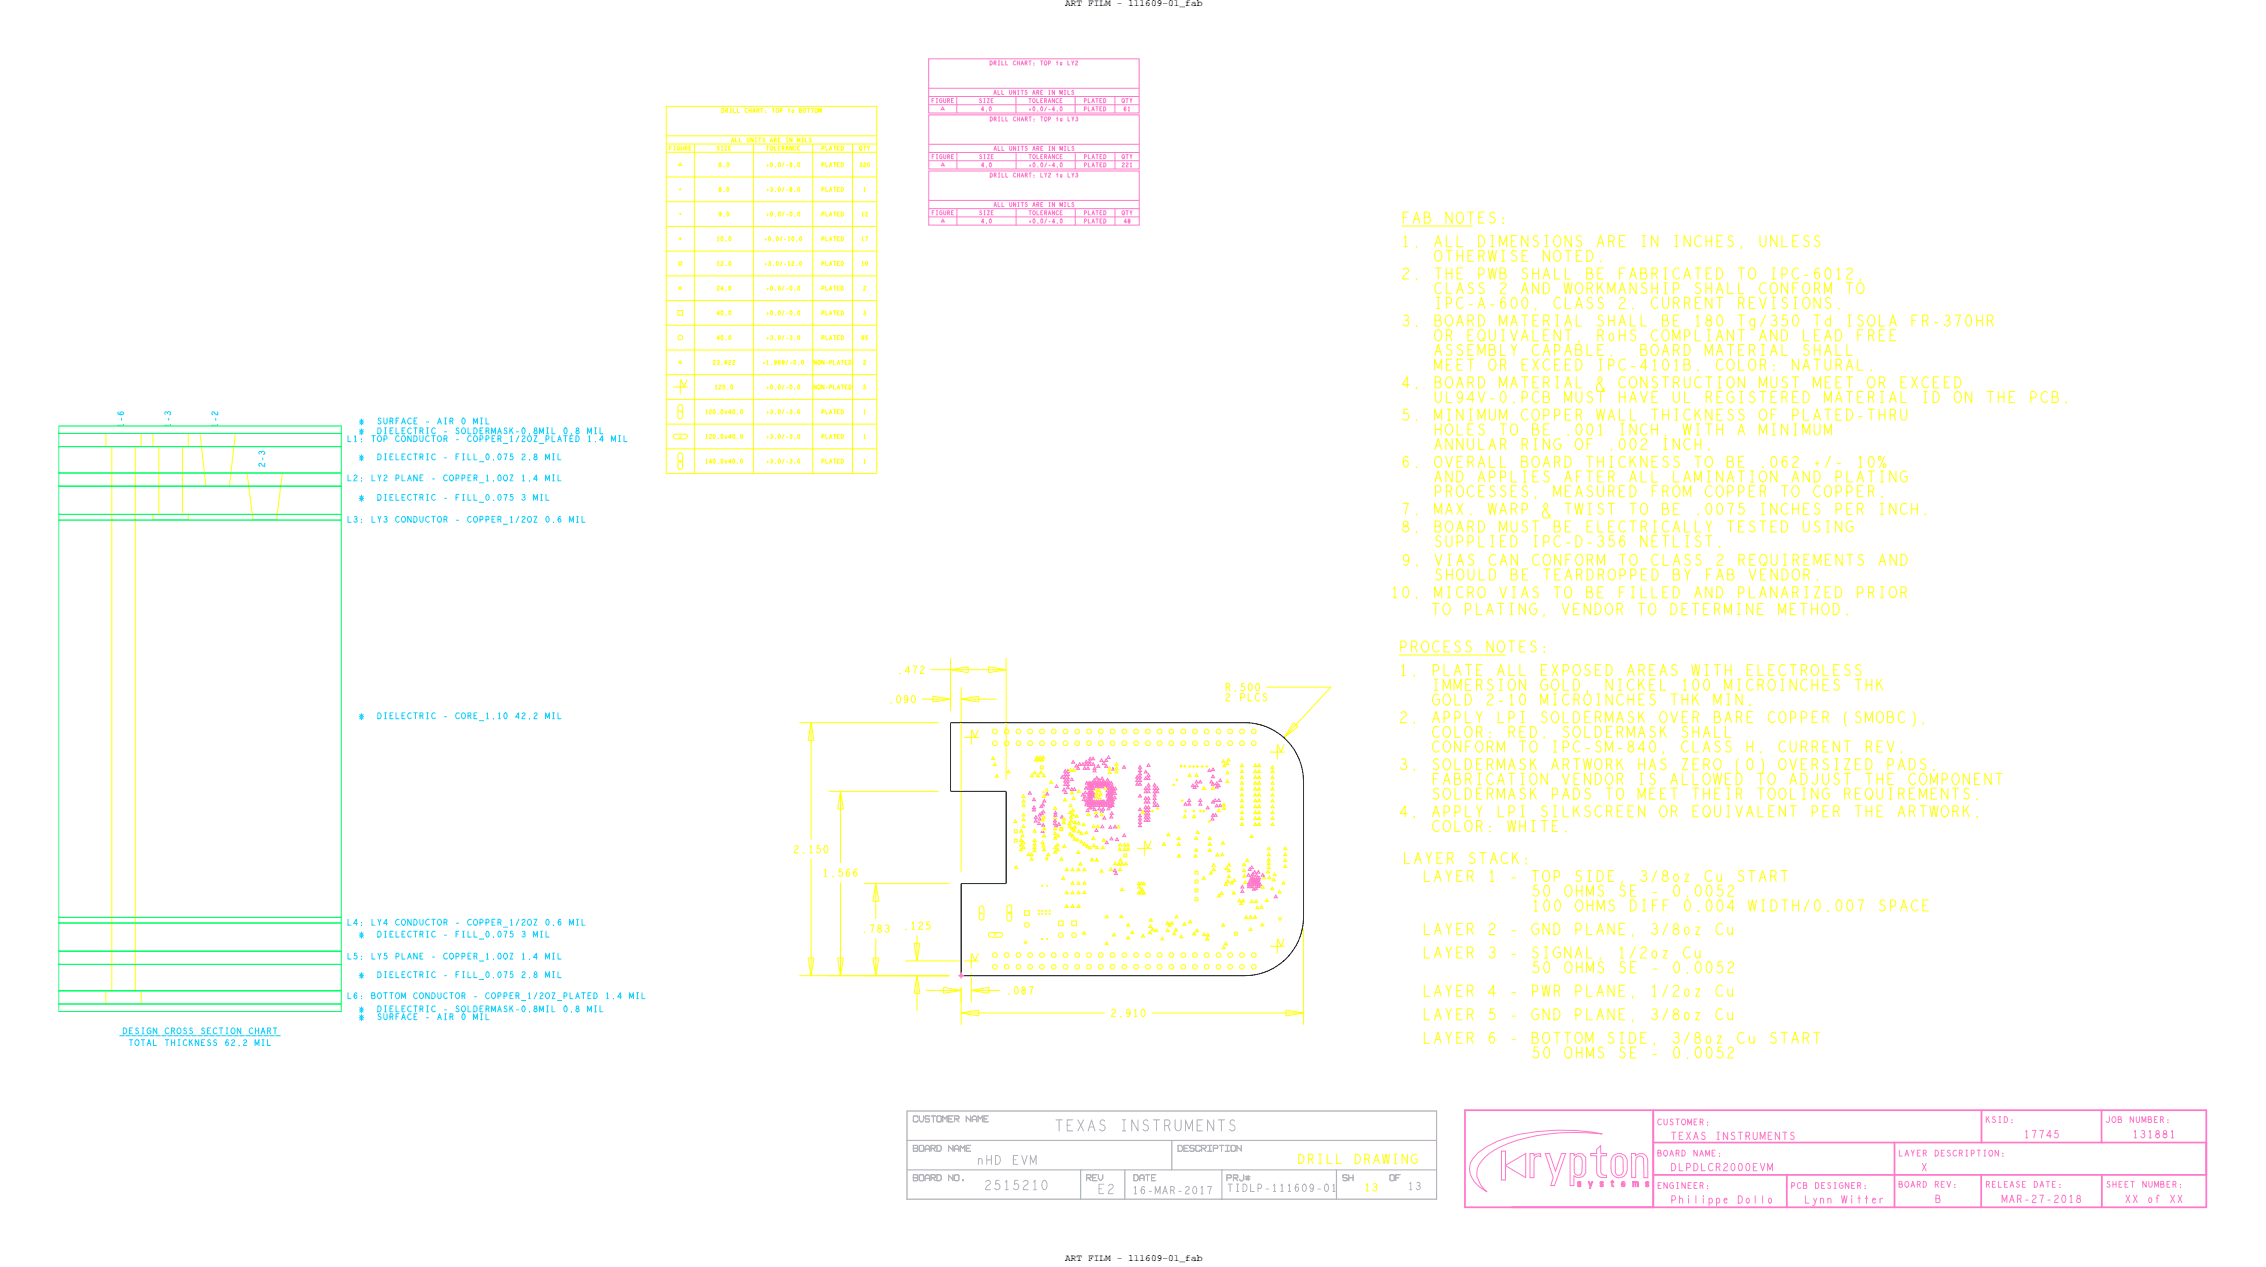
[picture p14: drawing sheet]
<svg xmlns="http://www.w3.org/2000/svg" width="489mm" height="273mm" viewBox="0 0 489 273" stroke-linecap="round" stroke-linejoin="round" font-family="sans-serif">
<defs><g id="words">
<g font-size="4" fill="#ff0">
<text x="302.6" y="48.2">FAB NOTES:</text>
<text x="302.6" y="53.2">1. ALL DIMENSIONS ARE IN INCHES, UNLESS</text>
<text x="309.6" y="56.4">OTHERWISE NOTED.</text>
<text x="302.6" y="60.2">2. THE PWB SHALL BE FABRICATED TO IPC-6012,</text>
<text x="309.7" y="63.4">CLASS 2 AND WORKMANSHIP SHALL CONFORM TO</text>
<text x="302.6" y="70.4">3. BOARD MATERIAL SHALL BE 180 Tg/350 Td ISOLA FR-370HR</text>
<text x="309.7" y="66.6">IPC-A-600, CLASS 2. CURRENT REVISIONS.</text>
<text x="309.7" y="73.6">OR EQUIVALENT, RoHS COMPLIANT AND LEAD FREE</text>
<text x="309.7" y="76.7">ASSEMBLY CAPABLE.</text>
<text x="354.5" y="76.7">BOARD MATERIAL SHALL</text>
<text x="302.6" y="83.7">4. BOARD MATERIAL &amp; CONSTRUCTION MUST MEET OR EXCEED</text>
<text x="309.7" y="79.9">MEET OR EXCEED IPC-4101B. COLOR: NATURAL.</text>
<text x="309.7" y="86.9">UL94V-0.PCB MUST HAVE UL REGISTERED MATERIAL ID ON THE PCB.</text>
<text x="302.6" y="90.7">5. MINIMUM COPPER WALL THICKNESS OF PLATED-THRU</text>
<text x="309.7" y="93.9">HOLES TO BE .001 INCH, WITH A MINIMUM</text>
<text x="302.6" y="100.9">6. OVERALL BOARD THICKNESS TO BE .062 +/- 10%</text>
<text x="309.7" y="97.1">ANNULAR RING OF .002 INCH.</text>
<text x="309.7" y="104">AND APPLIES AFTER ALL LAMINATION AND PLATING</text>
<text x="309.7" y="107.2">PROCESSES, MEASURED FROM COPPER TO COPPER.</text>
<text x="302.6" y="111">7. MAX. WARP &amp; TWIST TO BE .0075 INCHES PER INCH.</text>
<text x="302.6" y="114.8">8. BOARD MUST BE ELECTRICALLY TESTED USING</text>
<text x="309.7" y="118">SUPPLIED IPC-D-356 NETLIST.</text>
<text x="302.6" y="122">9. VIAS CAN CONFORM TO CLASS 2 REQUIREMENTS AND</text>
<text x="309.7" y="125.2">SHOULD BE TEARDROPPED BY FAB VENDOR.</text>
<text x="300.2" y="129">10. MICRO VIAS TO BE FILLED AND PLANARIZED PRIOR</text>
<text x="309.1" y="132.6">TO PLATING, VENDOR TO DETERMINE METHOD.</text>
<text x="302.1" y="140.7">PROCESS NOTES:</text>
<text x="302.1" y="145.8">1. PLATE ALL EXPOSED AREAS WITH ELECTROLESS</text>
<text x="309.2" y="149">IMMERSION GOLD, NICKEL 100 MICROINCHES THK</text>
<text x="302.1" y="156">2. APPLY LPI SOLDERMASK OVER BARE COPPER (SMOBC),</text>
<text x="309.2" y="152.2">GOLD 2-10 MICROINCHES THK MIN.</text>
<text x="309.2" y="159.2">COLOR: RED. SOLDERMASK SHALL</text>
<text x="302.1" y="166.1">3. SOLDERMASK ARTWORK HAS ZERO (0) OVERSIZED PADS.</text>
<text x="309.2" y="162.3">CONFORM TO IPC-SM-840, CLASS H. CURRENT REV.</text>
<text x="309.2" y="169.3">FABRICATION VENDOR IS ALLOWED TO ADJUST THE COMPONENT</text>
<text x="309.2" y="172.5">SOLDERMASK PADS TO MEET THEIR TOOLING REQUIREMENTS.</text>
<text x="302.1" y="176.3">4. APPLY LPI SILKSCREEN OR EQUIVALENT PER THE ARTWORK.</text>
<text x="309.1" y="179.5">COLOR: WHITE.</text>
<text x="302.9" y="186.4">LAYER STACK:</text>
<text x="307.2" y="190.3">LAYER 1 - TOP SIDE, 3/8oz Cu START</text>
<text x="330.7" y="193.4">50 OHMS SE - 0.0052</text>
<text x="330.7" y="196.6">100 OHMS DIFF 0.004 WIDTH/0.007 SPACE</text>
<text x="307.2" y="201.7">LAYER 2 - GND PLANE, 3/8oz Cu</text>
<text x="307.2" y="206.8">LAYER 3 - SIGNAL, 1/2oz Cu</text>
<text x="330.7" y="210">50 OHMS SE - 0.0052</text>
<text x="307.2" y="215">LAYER 4 - PWR PLANE, 1/2oz Cu</text>
<text x="307.2" y="220.1">LAYER 5 - GND PLANE, 3/8oz Cu</text>
<text x="307.2" y="225.2">LAYER 6 - BOTTOM SIDE, 3/8oz Cu START</text>
<text x="330.7" y="228.4">50 OHMS SE - 0.0052</text>
</g>
<text font-size="4" fill="#b3b3b9" x="227.7" y="244.1">TEXAS INSTRUMENTS</text>
<text font-size="3.5" fill="#ff0" x="280.1" y="251.2">DRILL DRAWING</text>
<g font-size="3.5" fill="#b3b3b9">
<text x="212.5" y="256.8">2515210</text>
<text x="237" y="257.6">E2</text>
</g>
<text font-size="3.2" fill="#b3b3b9" x="210.9" y="251.3">nHD EVM</text>
<g font-size="2.7" fill="#ff0">
<text x="193.7" y="145.4">.472</text>
<text x="264.5" y="149.1">R.500</text>
<text x="191.8" y="151.7">.090</text>
<text x="264.4" y="151.3">2 PLCS</text>
<text x="171.3" y="184.1">2.150</text>
<text x="177.6" y="189.2">1.566</text>
<text x="186.1" y="201.2">.783</text>
<text x="194.9" y="200.6">.125</text>
<text x="217.2" y="214.6">.087</text>
<text x="239.8" y="219.4">2.910</text>
<text x="294.6" y="257.1">13</text>
</g>
<g font-size="2.7" fill="#ff79cb">
<text x="360.7" y="246">TEXAS INSTRUMENTS</text>
<text x="436.9" y="245.6">17745</text>
<text x="460.3" y="245.6">131881</text>
<text x="360.7" y="252.7">DLPDLCR2000EVM</text>
<text x="414.8" y="252.7">X</text>
<text x="360.7" y="259.7">Philippe Dollo</text>
<text x="389.5" y="259.7">Lynn Witter</text>
<text x="417.7" y="259.6">B</text>
<text x="432.1" y="259.6">MAR-27-2018</text>
<text x="458.7" y="259.6">XX</text>
<text x="463.6" y="259.6">of</text>
<text x="468.4" y="259.6">XX</text>
</g>
<g font-size="2.7" fill="#b3b3b9">
<text x="244.5" y="257.7">16-MAR-2017</text>
<text x="264.9" y="257.2">TIDLP-111609-01</text>
<text x="303.9" y="256.8">13</text>
</g>
<g font-size="2.2" fill="#0ed2ff">
<text x="26.7" y="92.3" transform="rotate(-90 26.7 92.3)">1-6</text>
<text x="36.8" y="92.3" transform="rotate(-90 36.8 92.3)">1-3</text>
<text x="47" y="92.3" transform="rotate(-90 47 92.3)">1-2</text>
<text x="75" y="95.3">L1: TOP CONDUCTOR - COPPER_1/2OZ_PLATED 1.4 MIL</text>
<text x="77.5" y="91.5">*</text>
<text x="77.6" y="93.6">*</text>
<text x="81.4" y="91.5">SURFACE - AIR 0 MIL</text>
<text x="81.5" y="93.6">DIELECTRIC - SOLDERMASK-0.8MIL 0.8 MIL</text>
<text x="57.2" y="100.8" transform="rotate(-90 57.2 100.8)">2-3</text>
<text x="77.6" y="99.2">*</text>
<text x="81.5" y="99.2">DIELECTRIC - FILL_0.075 2.8 MIL</text>
<text x="75" y="103.8">L2: LY2 PLANE - COPPER_1.0OZ 1.4 MIL</text>
<text x="77.6" y="108">*</text>
<text x="81.5" y="108">DIELECTRIC - FILL_0.075 3 MIL</text>
<text x="75" y="112.7">L3: LY3 CONDUCTOR - COPPER_1/2OZ 0.6 MIL</text>
<text x="77.6" y="155.1">*</text>
<text x="81.5" y="155.1">DIELECTRIC - CORE_1.10 42.2 MIL</text>
<text x="75" y="199.7">L4: LY4 CONDUCTOR - COPPER_1/2OZ 0.6 MIL</text>
<text x="77.6" y="202.3">*</text>
<text x="81.5" y="202.3">DIELECTRIC - FILL_0.075 3 MIL</text>
<text x="75" y="207">L5: LY5 PLANE - COPPER_1.0OZ 1.4 MIL</text>
<text x="75" y="215.5">L6: BOTTOM CONDUCTOR - COPPER_1/2OZ_PLATED 1.4 MIL</text>
<text x="77.6" y="211">*</text>
<text x="81.5" y="211">DIELECTRIC - FILL_0.075 2.8 MIL</text>
<text x="77.5" y="220.1">*</text>
<text x="77.6" y="218.4">*</text>
<text x="81.4" y="220.1">SURFACE - AIR 0 MIL</text>
<text x="81.5" y="218.4">DIELECTRIC - SOLDERMASK-0.8MIL 0.8 MIL</text>
<text x="25.9" y="223.1">___________________________</text>
<text x="26.5" y="223.1">DESIGN CROSS SECTION CHART</text>
<text x="27.8" y="225.7">TOTAL THICKNESS 62.2 MIL</text>
</g>
<g font-size="2.2" fill="#ff79cb">
<text x="357.8" y="242.8">CUSTOMER:</text>
<text x="428.6" y="242.3">KSID:</text>
<text x="454.5" y="242.3">JOB NUMBER:</text>
<text x="357.8" y="249.5">BOARD NAME:</text>
<text x="409.8" y="249.5">LAYER DESCRIPTION:</text>
<text x="357.8" y="256.5">ENGINEER:</text>
<text x="386.6" y="256.5">PCB DESIGNER:</text>
<text x="409.8" y="256.3">BOARD REV:</text>
<text x="428.6" y="256.3">RELEASE DATE:</text>
<text x="454.7" y="256.3">SHEET NUMBER:</text>
</g>
<g font-size="2.1">
<text x="229.9" y="1.2">ART FILM - 111609-01_fab</text>
<text x="229.9" y="272.3">ART FILM - 111609-01_fab</text>
</g>
<g font-size="1.5" fill="#ff79cb">
<text x="213.6" y="14">DRILL CHART: TOP to LY2</text>
<text x="201.1" y="22.2">FIGURE</text>
<text x="211.3" y="22.2">SIZE</text>
<text x="211.8" y="23.9">4.0</text>
<text x="214.5" y="20.4">ALL UNITS ARE IN MILS</text>
<text x="222" y="22.2">TOLERANCE</text>
<text x="222" y="23.9">+0.0/-4.0</text>
<text x="234" y="22.2">PLATED</text>
<text x="234" y="23.9">PLATED</text>
<text x="242.1" y="22.2">QTY</text>
<text x="242.5" y="23.9">61</text>
<text x="213.7" y="26.1">DRILL CHART: TOP to LY3</text>
<text x="201.1" y="34.3">FIGURE</text>
<text x="211.4" y="34.3">SIZE</text>
<text x="214.5" y="32.5">ALL UNITS ARE IN MILS</text>
<text x="222" y="34.3">TOLERANCE</text>
<text x="234" y="34.3">PLATED</text>
<text x="242.2" y="34.3">QTY</text>
<text x="211.8" y="36">4.0</text>
<text x="213.7" y="38.2">DRILL CHART: LY2 to LY3</text>
<text x="222" y="36">+0.0/-4.0</text>
<text x="234" y="36">PLATED</text>
<text x="242.2" y="36">221</text>
<text x="201.1" y="46.4">FIGURE</text>
<text x="211.4" y="46.4">SIZE</text>
<text x="214.5" y="44.6">ALL UNITS ARE IN MILS</text>
<text x="222" y="46.4">TOLERANCE</text>
<text x="234" y="46.4">PLATED</text>
<text x="242.2" y="46.4">QTY</text>
<text x="211.8" y="48.1">4.0</text>
<text x="222" y="48.1">+0.0/-4.0</text>
<text x="234" y="48.1">PLATED</text>
<text x="242.6" y="48.1">48</text>
</g>
<g font-size="1.5" fill="#ff0">
<text x="155.7" y="24.3">DRILL CHART: TOP to BOTTOM</text>
<text x="144.4" y="32.4">FIGURE</text>
<text x="154.7" y="32.4">SIZE</text>
<text x="155.1" y="36">8.0</text>
<text x="157.8" y="30.6">ALL UNITS ARE IN MILS</text>
<text x="165.4" y="32.4">TOLERANCE</text>
<text x="165.4" y="36">+0.0/-8.0</text>
<text x="177.3" y="32.4">PLATED</text>
<text x="177.3" y="36">PLATED</text>
<text x="185.5" y="32.4">QTY</text>
<text x="185.5" y="36">320</text>
<text x="155.1" y="41.3">8.0</text>
<text x="165.4" y="41.3">+3.0/-8.0</text>
<text x="177.3" y="41.3">PLATED</text>
<text x="186.3" y="41.3">1</text>
<text x="155.1" y="46.6">9.0</text>
<text x="165.4" y="46.6">+0.0/-0.0</text>
<text x="177.3" y="46.6">PLATED</text>
<text x="185.9" y="46.6">12</text>
<text x="154.7" y="52">10.0</text>
<text x="165" y="52">+0.0/-10.0</text>
<text x="177.3" y="52">PLATED</text>
<text x="185.9" y="52">17</text>
<text x="154.7" y="57.3">12.0</text>
<text x="165" y="57.3">+3.0/-12.0</text>
<text x="177.3" y="57.3">PLATED</text>
<text x="185.9" y="57.3">10</text>
<text x="154.7" y="62.6">24.0</text>
<text x="165.4" y="62.6">+0.0/-0.0</text>
<text x="177.3" y="62.6">PLATED</text>
<text x="186.3" y="62.6">2</text>
<text x="154.7" y="68">40.0</text>
<text x="165.4" y="68">+0.0/-0.0</text>
<text x="177.3" y="68">PLATED</text>
<text x="186.3" y="68">3</text>
<text x="154.7" y="73.3">40.0</text>
<text x="165.4" y="73.3">+3.0/-3.0</text>
<text x="177.3" y="73.3">PLATED</text>
<text x="185.9" y="73.3">95</text>
<text x="153.9" y="78.7">23.622</text>
<text x="154.3" y="84">125.0</text>
<text x="164.5" y="78.7">+1.969/-0.0</text>
<text x="165.4" y="84">+0.0/-0.0</text>
<text x="175.6" y="78.7">NON-PLATED</text>
<text x="175.6" y="84">NON-PLATED</text>
<text x="186.3" y="78.7">2</text>
<text x="186.3" y="84">5</text>
<text x="152.2" y="89.3">120.0x40.0</text>
<text x="165.4" y="89.3">+3.0/-3.0</text>
<text x="177.3" y="89.3">PLATED</text>
<text x="186.3" y="89.3">1</text>
<text x="152.2" y="94.7">120.0x40.0</text>
<text x="165.4" y="94.7">+3.0/-3.0</text>
<text x="177.3" y="94.7">PLATED</text>
<text x="186.3" y="94.7">1</text>
<text x="152.2" y="100">140.0x40.0</text>
<text x="165.4" y="100">+3.0/-3.0</text>
<text x="177.3" y="100">PLATED</text>
<text x="186.3" y="100">1</text>
</g>
</g></defs>
<!-- layer: Board Outline -->
<g fill="none" stroke="#ff0" stroke-width=".22">
<path d="M302.6 48.8h15.2zM172.5 156h30.1zM174.4 159.8h1.3zM175.1 156l-.7 3.8zM175.1 156v25.2zM175.1 156l.6 3.8zM199 150.9h6.2zM200.9 144.6h4.3zM201.4 150.3v1.2zM201.4 151.5l3.8-.6zM201.4 150.3l3.8 .6zM205.2 144.6h12z"/>
<path d="M205.2 144.6l3.8 .6zM205.2 142v11.4zM205.2 148.4v5zM205.2 144.6l3.8-.7zM207.5 150.9l3.8 .6zM207.5 148.4v39.8zM207.5 150.9l3.8-.6zM207.5 150.9h7.6zM209 143.9v1.3zM211.3 150.3v1.2zM213.4 143.9v1.3zM213.4 145.2l3.8-.6z"/>
<path d="M213.4 143.9l3.8 .7zM217.2 142v26.3zM273.3 148.3h14zM277.1 159.2l3.1-2.3zM279.3 156l-2.2 3.2zM279.3 156l.9 .9zM287.3 148.3l-10.2 10.9zM302.1 141.4h22.8zM178.9 170.8h23.7zM180.8 174.6h1.3zM181.4 170.8v15.5zM181.4 170.8l-.6 3.8z"/>
<path d="M181.4 170.8l.7 3.8zM175.1 185.4v25.2zM181.4 190.4v20.2zM186.5 190.7h18.4zM188.4 194.5h1.3zM189.1 190.7l-.7 3.8zM189.1 190.7v7.7zM189.1 190.7l.6 3.8zM172.5 210.6h32.4zM174.4 206.8l.7 3.8zM174.4 206.8h1.3zM175.7 206.8l-.6 3.8z"/>
<path d="M178.9 210.6h26zM180.8 206.8l.6 3.8zM180.8 206.8h1.3zM182.1 206.8l-.7 3.8zM186.5 210.6h18.4zM188.4 206.8l.7 3.8zM188.4 206.8h1.3zM189.1 202.5v8.1zM189.7 206.8l-.6 3.8zM195.4 207.4h11.7zM195.4 210.6h9.5zM197.3 203.6l.6 3.8z"/>
<path d="M197.3 214.4h1.3zM197.3 203.6h1.3zM197.9 201.9v5.5zM197.9 210.6l-.6 3.8zM197.9 210.6v7.6zM197.9 210.6l.7 3.8zM198.6 203.6l-.7 3.8zM199.8 213.8h7.7zM203.7 213.1v1.3zM203.7 214.4l3.8-.6zM203.7 213.1l3.8 .7zM207.5 218.6h31z"/>
<path d="M207.5 218.6l3.8 .7zM207.5 213.1v3.2zM207.5 213.1v8.1zM207.5 218.6l3.8-.6zM209.7 213.8l3.8 .6zM209.7 210v6.3zM209.7 213.8l3.8-.7zM209.7 213.8h6.2zM211.3 218v1.3zM213.5 213.1v1.3zM248.6 218.6h32.8zM277.6 218v1.3z"/>
<path d="M277.6 219.3l3.8-.7zM277.6 218l3.8 .6zM281.4 200.4v20.8z"/>
</g>
<path d="M205.2 156v14.8zM205.2 156h63.5zM268.7 156a12.7 12.7 0 0 1 12.7 12.7M205.2 170.8h12zM217.2 170.8v19.9zM281.4 168.7v29.2zM207.5 190.7h9.7zM207.5 190.7v19.9zM281.4 197.9a12.7 12.7 0 0 1-12.7 12.7M207.5 210.6h61.2z" fill="none" stroke="#000" stroke-width=".22"/>
<!-- layer: Components -->
<g fill="none" stroke="#ff79cb" stroke-width=".38">
<path d="M316.2 239.6h160.1zM316.2 239.6v21zM356.9 239.6v21zM427.7 239.6v7zM453.6 239.6v7zM476.3 239.6v21zM356.9 253.6h119.4zM356.9 246.6h119.4zM356.9 240.3v20.3zM385.7 253.6v7zM408.9 246.6v14zM427.7 253.6v7z"/>
<path d="M453.7 253.6v7zM476.3 246.6v7zM316.2 260.6h40.7zM326.4 260.6h149.9z"/>
</g>
<g fill="none" stroke="#ff79cb" stroke-width=".22">
<path d="M319 248.9a22.5 22.5 0 0 1 12.7-4.7 44.6 44.6 0 0 1 14.1 .5 44.5 44.5 0 0 0-20.5 2.2 11.4 11.4 0 0 0-6.1 4.5 4.3 4.3 0 0 0 1 5.1l.8 .8a6.2 6.2 0 0 1-3.8-5l.2-1.2 .5-.9zM324.1 248.5h.9v3l4.3-2.5v5.2l-4.3-2.6v3.1h-.9zM330.3 249h.8v.4l.6-.3 .9-.1v.7l-.4-.2-.5 .1-.4 .3-.2 .5v3.8h-.8zM333.6 249h.9l1.3 3.8 1.3-3.8h.9l-2.4 6.9h-.8l.5-1.7zM338.9 249h.9v.4l.8-.4 1 .1 .7 .7v3.3a1.6 1.6 0 0 1-2.5 .7l-.1 2.1h-.8zM340 249.8l.4-.3a1.12 1.12 0 0 1 1 .5l.2 .8-.1 2.1-.3 .7a.9 .9 0 0 1-1 0 .9 .9 0 0 1-.4-.9v-2.5zM340.6 255.1l.5-.1 .2 .2-.2 .1-.3-.1v.1a.42 .42 0 0 1 .4 .4 .42 .42 0 0 1-.3 .5l-.3-.1a.18 .18 0 0 1 0-.3 .18 .18 0 0 1 .3 .2l.2-.2a.57 .57 0 0 1-.5-.7zM342.8 255h.3l.2 .8 .3-.8h.2l-.5 1.5h-.2l.1-.4zM343.4 249h1.2l.1-.9 .8-.8 .1 1.7h1.2v.4l-1.3 .1v3.3a.96 .96 0 0 0 1.3 .9v.5h-1a1.25 1.25 0 0 1-1.1-1.5v-3.2h-1.3zM345.4 255.1l.6-.1 .1 .3-.5-.1 .4 .4 .1 .3-.2 .2h-.4a.18 .18 0 0 1-.2-.2 .18 .18 0 0 1 .2-.1 .18 .18 0 0 1 .2 .2l.2-.1a.57 .57 0 0 1-.5-.8zM347.9 254.8l.2-.1v.3l.3 .1-.1 .1h-.2l.1 .9-.3-.1v-.8l-.2-.2h.2zM348.4 249.3a1.84 1.84 0 0 1 2.2 0l.3 .3a3.5 3.5 0 0 1 .4 2.9 1.76 1.76 0 0 1-1.9 1.7 1.76 1.76 0 0 1-1.7-1.9l.1-1.7 .2-.8z"/>
<path d="M348.9 249.8a.9 .9 0 0 1 1.1-.1 .9 .9 0 0 1 .4 1v2.2a.86 .86 0 0 1-.9 .8 .86 .86 0 0 1-.8-.9v-2.5zM350.1 255.1l.3-.1a.45 .45 0 0 1 .4 .7h-.6l.1 .3 .5-.2a.42 .42 0 0 1-.6 .3 .42 .42 0 0 1-.2-.6zM350.3 255.2h.2l.1 .3h-.4zM352.2 249h.8v.4a1.54 1.54 0 0 1 1.6-.4 1.54 1.54 0 0 1 1.1 1.3v3.9h-.8l-.1-4.2a.87 .87 0 0 0-1-.5 .87 .87 0 0 0-.7 .8v3.9h-.9zM352.4 255l1.2 .1 .1 1h-.2v-.7l-.2-.2-.2 .1v.8h-.1l-.1-.8-.1-.1-.2 .1v.8h-.2zM355.3 255.1l.4-.1 .2 .2-.2 .2-.2-.2-.1 .1a.42 .42 0 0 1 .5 .4 .42 .42 0 0 1-.3 .5l-.3-.1a.18 .18 0 0 1 0-.3 .18 .18 0 0 1 .2 .2l.2-.1a.57 .57 0 0 1-.4-.8z"/>
</g>
<g fill="none" stroke="#b3b3b9" stroke-width=".22">
<path d="M197.2 247.9h.7zM197.2 247.2h.7zM197.2 253.6h.7zM197.2 242l.1 .1zM197.2 241v1zM197.2 247.2v1.3zM197.2 248.5h.7zM197.2 253.6v1.2zM197.2 254.8h.7zM197.2 254.2h.7zM197.3 242.1h.6zM197.3 240.9l-.1 .1z"/>
<path d="M197.3 240.9h.6zM197.9 247.9l.2-.2zM197.9 254.2l.2-.1zM197.9 240.9l.2 .1zM197.9 247.2l.2 .2zM197.9 247.9l.2 .1zM197.9 253.6l.2 .1zM197.9 254.2l.2 .2zM198.1 242l-.2 .1zM198.1 248.3l-.2 .2zM198.1 254.7l-.2 .1zM198.1 241.8v.2z"/>
<path d="M198.1 241v.2zM198.1 247.4v.3zM198.1 248v.3zM198.1 253.7v.4zM198.1 254.4v.3zM198.4 241.8l.4 .3zM198.4 240.9v.9zM198.4 247.4v.9zM198.4 248.3l.2 .2zM198.4 253.7v1zM198.4 254.7l.2 .1zM198.6 247.2l-.2 .2z"/>
<path d="M198.6 248.5h.6zM198.6 253.6l-.2 .1zM198.6 254.8h.6zM198.6 247.2h.6zM198.6 253.6h.6zM198.8 242.1h.3zM199.2 247.2l.2 .2zM199.2 253.6l.2 .1zM199.4 240.9v.9zM199.4 247.4v.9zM199.4 253.7v1zM199.4 241.8l-.3 .3z"/>
<path d="M199.4 248.3l-.2 .2zM199.4 254.7l-.2 .1zM199.7 241.4l.1 .1zM199.7 241l.1-.1zM199.7 241v.4zM199.7 242l.1 .1zM199.7 247.5v1zM199.7 248h.9zM199.7 253.9l.3-.3zM199.7 253.9v.9zM199.7 254.4h.9zM199.7 247.5l.3-.3z"/>
<path d="M199.8 240.9h.7zM199.8 242.1h.7zM199.8 241.5h.7zM200 247.2h.3zM200 253.6h.3zM200.3 247.2l.3 .3zM200.3 253.6l.3 .3zM200.5 240.9l.1 .1zM200.5 241.5l.1 .2zM200.6 242l-.1 .1zM200.6 241.7v.3zM200.6 247.5v1z"/>
<path d="M200.6 253.9v.9zM201 247.2v1.3zM201 247.9h.8zM201 253.6h.8zM201 253.6v1.2zM201 247.2h.8zM201 254.2h.8zM201 240.9h.5zM201.3 247.9l.6 .6zM201.3 254.2l.6 .6zM201.5 240.9v1.3zM201.5 240.9h.5z"/>
<path d="M201.8 247.2l.1 .2zM201.8 247.9l.1-.2zM201.8 253.6l.1 .1zM201.9 247.4v.3zM201.9 254.1l-.1 .1zM201.9 253.7v.4zM202.2 241v1zM202.2 242l.2 .1zM202.2 247.2v1.3zM202.2 248.5h.7zM202.2 253.6v1.2zM202.2 254.8h.7z"/>
<path d="M202.2 247.2h.7zM202.2 253.6h.7zM202.4 240.9h.6zM202.4 240.9l-.2 .1zM202.4 242.1h.6zM202.9 247.2l.3 .3zM202.9 253.6l.3 .3zM203 240.9l.2 .1zM203.2 242l-.2 .1zM203.2 241v1zM203.2 247.5v.7zM203.2 253.9v.6z"/>
<path d="M203.2 248.2l-.3 .3zM203.2 254.5l-.3 .3zM203.5 240.9l.5 .6zM203.5 240.9v1.2zM204.4 240.9l-.4 .6zM204.4 240.9v1.2zM204.8 241.5h.6zM204.8 240.9h.9zM204.8 240.9v1.2zM204.8 247.2v1.3zM204.8 253.6v1.2zM204.8 253.7l.9 1z"/>
<path d="M204.8 242.1h.9zM204.8 247.4l.9 .9zM205.7 247.2v1.3zM205.7 253.6v1.2zM206 240.9h.8zM206 240.9v1.2zM206 241.5h.8zM206 247.5v1zM206 248h1zM206 253.7v1zM206 254.7l.2 .1zM206 247.5l.4-.3z"/>
<path d="M206.2 253.6l-.2 .1zM206.2 254.8h.6zM206.2 253.6h.6zM206.4 247.2h.3zM206.4 241.5l.6 .6zM206.7 247.2l.3 .3zM206.8 241.5l.2-.1zM206.8 240.9l.2 .1zM206.8 253.6l.2 .1zM207 254.7l-.2 .1zM207 241v.4zM207 247.5v1z"/>
<path d="M207 253.7v1zM207.3 247.2v1.3zM207.3 247.2l.5 .7zM207.8 254.7h.1zM207.8 254.7v.1zM207.8 254.8h.1zM207.9 254.7v.1zM208.3 247.2l-.5 .7zM208.3 247.2v1.3zM208.6 240.9v1.2zM208.6 241l.9 1zM208.6 248.5h.9z"/>
<path d="M208.6 247.2v1.3zM208.6 247.2h.9zM208.6 247.9h.6zM209.5 240.9v1.2zM209.9 241.2l.3-.3zM209.9 241.7h.9zM209.9 241.2v.9zM210.2 240.9h.3zM210.5 240.9l.3 .3zM210.8 241.2v.9zM211.1 240.9l.5 .6zM211.1 240.9v1.2z"/>
<path d="M212.1 240.9l-.5 .6zM212.1 240.9v1.2zM212.4 241.5h.6zM212.4 240.9h.9zM212.4 240.9v1.2zM212.4 242.1h.9zM234.6 253.6h.8zM234.6 253.6v1.2zM234.6 254.2h.8zM234.9 254.2l.6 .6zM235.4 254.2l.1-.1zM235.4 253.6l.1 .1z"/>
<path d="M235.5 253.7v.4zM235.8 253.6h1zM235.8 253.6v1.2zM235.8 254.2h.7zM235.8 254.8h1zM237.1 253.6v.8zM238 253.6v.8zM244.8 253.6v1.2zM244.8 254.8h.6zM244.8 253.6h.6zM245.4 253.6l.3 .3zM245.7 253.9v.6z"/>
<path d="M245.7 254.5l-.3 .3zM246 253.9l.4-.3zM246 253.9v.9zM246 254.4h1zM246.4 253.6h.3zM246.7 253.6l.3 .3zM247 253.9v.9zM247.2 253.6h.5zM247.7 253.6h.5zM247.7 253.6v1.2zM248.6 253.6h.9zM248.6 253.6v1.2z"/>
<path d="M248.6 254.2h.6zM248.6 254.8h.9zM254.3 247.2h.6zM254.3 247.2v1.3zM254.3 248.5h.6zM254.9 247.2l.3 .3zM255.2 248.2l-.3 .3zM255.2 247.5v.7zM255.6 247.9h.6zM255.6 247.2h.9zM255.6 247.2v1.3zM255.6 248.5h.9z"/>
<path d="M256.8 247.7l.2 .2zM256.8 247.4l.2-.2zM256.8 247.4v.3zM256.8 248.3l.2 .2zM257 247.2h.6zM257 248.5h.6zM257 247.9h.6zM257.6 247.2l.2 .2zM257.6 247.9l.2 .1zM257.8 248.3l-.2 .2zM257.8 248v.3zM258.1 248.3l.2 .2z"/>
<path d="M258.1 247.4v.9zM258.3 248.5h.6zM258.3 247.2l-.2 .2zM258.3 247.2h.6zM258.9 247.2l.2 .2zM259.1 248.2v.1zM259.1 247.4v.1zM259.1 248.3l-.2 .2zM259.4 247.2h.8zM259.4 247.2v1.3zM259.4 247.9h.8zM259.7 247.9l.6 .6z"/>
<path d="M260.2 247.9l.1-.2zM260.2 247.2l.1 .2zM260.3 247.4v.3zM260.7 248.5h.9zM260.7 247.2h.9zM261.1 247.2v1.3zM261.9 247.2h.8zM261.9 247.2v1.3zM261.9 247.9h.8zM262.7 247.2l.2 .2zM262.9 247.7l-.2 .2zM262.9 247.4v.3z"/>
<path d="M263.2 247.2h.5zM263.7 247.2h.5zM263.7 247.2v1.3zM264.5 248.5h.9zM264.5 247.2h.9zM264.8 253.6h.8zM264.8 253.6v1.3zM264.8 254.2h.8zM264.9 247.2v1.3zM265.6 253.6l.2 .1zM265.7 247.4v.9zM265.7 248.3l.2 .2z"/>
<path d="M265.8 254.1l-.2 .1zM265.8 253.7v.4zM265.9 247.2h.6zM265.9 247.2l-.2 .2zM265.9 248.5h.6zM266.2 253.6h.8zM266.2 253.6v1.3zM266.2 254.2h.8zM266.5 247.2l.2 .2zM266.6 254.2l.6 .7zM266.7 248.3l-.2 .2zM266.7 247.4v.9z"/>
<path d="M267 247.2v1.3zM267 247.4l.9 .9zM267 254.2l.2-.1zM267 253.6l.2 .1zM267.2 253.7v.4zM267.9 247.2v1.3zM268.5 253.6v.9zM268.9 254.5h.9zM268.9 254h.9zM269.2 253.8v.9zM269.5 253.8v.9zM289.9 253.7l.1-.1z"/>
<path d="M289.9 253.7v.4zM289.9 254.7l.1 .1zM289.9 254.1l.1 .1zM290 253.6h.7zM290 254.8h.7zM290 254.2h.7zM290.7 254.2l.1 .2zM290.7 253.6l.1 .1zM290.8 254.4v.3zM290.8 254.7l-.1 .1zM291.1 253.6v1.2zM291.1 254.2h1z"/>
<path d="M292.1 253.6v1.2zM300 253.7v1zM300 254.7l.2 .1zM300.2 253.6h.6zM300.2 253.6l-.2 .1zM300.2 254.8h.6zM300.8 253.6l.2 .1zM301 254.7l-.2 .1zM301 253.7v1zM301.3 253.6h.9zM301.3 253.6v1.2zM301.3 254.2h.6z"/>
</g>
<path d="M195.8 239.8v19.1zM195.8 239.8h114.3zM310.1 239.8v19.1zM195.8 246.2h114.3zM195.8 258.9h114.3zM195.8 252.5h114.3zM233.3 252.5v6.4zM242.8 252.5v6.4zM252.9 246.2v6.3zM263.8 252.5v6.4zM288.5 252.5v6.4z" fill="none" stroke="#b3b3b9" stroke-width=".25"/>
<!-- layer: Nets -->
<g fill="none" stroke="#ff0" stroke-width=".22">
<path d="M208.1 159.2h3.2M209.7 157.6v3.1M209.8 157.6l.7 1.6 .6-1.6M214.4 163.4l.3 .5h-.6zM214.7 164.7l.3 .5h-.6zM215.2 167.2l.3 .5h-.6zM217.7 166.2l.3 .6h-.7zM219 179.1h.6v.6h-.6zM219.2 176.9l.3 .6h-.7zM220.4 179l.4 .6h-.7zM220.9 171.5l.4 .6h-.7zM220.9 175.5l.4 .6h-.7z"/>
<path d="M220.9 178l.4 .6h-.7zM220.9 176.5l.4 .6h-.7zM220.9 173.5l.4 .6h-.7zM221 172.5l.3 .6h-.7zM222.7 167.1l.3 .6h-.6zM223.3 166.4l.4 .6h-.7zM223.3 179l.4 .6h-.7zM223.6 163.7l.4 .5h-.7zM223.9 163.2l.3 .6h-.7zM224 167.1l.4 .6h-.7zM224.3 163.7l.3 .5h-.6zM224.5 163.2l.4 .6h-.7z"/>
<path d="M224.5 165.3h.7v.7h-.7zM224.7 166.4l.3 .6h-.6zM224.9 163.7l.3 .5h-.6zM225.1 176.6l.3 .6h-.7zM225.2 163.2l.3 .6h-.7zM225.2 170.8l.2 .3h-.3zM225.3 176l.3 .6h-.6zM225.3 167.1l.4 .5h-.7zM225.4 171.5l.3 .6h-.7zM225.4 178.6l.3 .5h-.7zM226.2 170.3a.27 .27 0 0 0-.5 0 .27 .27 0 0 0 .1 .4 .27 .27 0 0 0 .4-.2h-.2M226.9 168.5l.3 .6h-.6z"/>
<path d="M227.8 174.2l.3 .5h-.7zM227.8 179.5l.3 .6h-.7zM227.8 178.5l.3 .6h-.7zM227.8 176.2l.3 .6h-.6zM228.8 178.6h.6v.7h-.6zM229.1 178.5l.3 .6h-.6zM229.6 177.3l.4 .5h-.7zM229.7 176.4l.3 .6h-.7zM229.9 172.3l.3 .5h-.6zM230.8 177.4l.4 .6h-.7zM230.9 178.1l.3 .5h-.6zM231 175l.3 .6h-.6z"/>
<path d="M231 179.7l.4 .6h-.7zM231.1 173.5l.3 .6h-.6zM231.1 165.9l.3 .6h-.6zM231.2 176.1l.3 .5h-.6zM231.2 176.9l.3 .5h-.6zM231.4 170.8l.3 .5h-.7zM231.4 178.5l.3 .6h-.6zM231.6 175.5l.3 .6h-.7zM231.6 174.6l.3 .6h-.6zM231.7 172l.4 .6h-.7zM231.8 165.9l.4 .6h-.7zM231.9 179l.3 .5h-.7z"/>
<path d="M232 178.2l.3 .6h-.6zM232 177.2l.4 .6h-.7zM232.4 175.8l.3 .6h-.6zM232.8 177.3l.4 .6h-.7zM232.8 179.1l.4 .6h-.7zM232.9 170.5l.3 .5h-.7zM233.4 179.5l.4 .6h-.7zM233.9 177.6l.3 .6h-.6zM234.5 179.4l.3 .6h-.6zM234.9 175.5l.4 .5h-.7zM236 178.1l.4 .6h-.7zM236.5 170.1l.3 .5h-.6z"/>
<path d="M236.6 175.1l.3 .6h-.6zM236.6 171.7l.3 .6h-.6zM236.7 170.9l.4 .6h-.7zM237 178.1l.3 .5h-.6zM237.3 170.3l.3 .6h-.7zM237.3 171.8l.4 .6h-.7zM237.5 171.1l.4 .6h-.7zM237.8 175.5l.3 .6h-.6zM238.6 169.9l.3 .5h-.6zM239.5 166.4l.4 .5h-.7zM239.5 165.6l.4 .5h-.7zM241 164.6l.3 .6h-.6z"/>
<path d="M241 166.3l.3 .5h-.6zM241 165.5l.4 .5h-.7zM241.4 178.1l.4 .6h-.7zM246.8 175l.3 .6h-.7zM248.4 175.1h.6M248.7 174.8v.6M249.6 174.5h.6M249.9 174.2v.6M252.2 179.8l.3 .6h-.6zM253 169.4h.7M253.4 169.1v.6M253.7 168.4h.6"/>
<path d="M254 168.1v.6M254.6 165.3h.6M254.9 172.8h.6M254.9 165v.7M255.2 172.5v.6M255.4 165.4h.7M255.6 175.1h.6M255.7 175.9l.4 .6h-.7zM255.7 165.1v.6M255.9 174.8v.6M256.5 165.4h.7M256.8 167l.3 .5h-.7z"/>
<path d="M256.9 165.1v.7M257.4 165.4h.6M257.4 175.1h.6M257.7 165.1v.6M257.7 174.7v.7M257.7 175.9l.4 .6h-.7zM258.2 165.4h.6M258.3 167l.3 .5h-.6zM258.5 165.1v.7M258.5 179.3l.4 .6h-.7zM258.8 175.1h.6M259.1 174.8v.6"/>
<path d="M259.2 165.4h.6M259.5 165.1v.6M259.6 175.1h.6M259.9 169.8l.3 .6h-.6zM259.9 174.8v.6M260.2 165.4h.6M260.5 165.1v.7M260.7 177.3h.6M261 177v.6M261.8 169.8l.4 .6h-.7zM263.1 174.6l.3 .6h-.6zM264.1 164l.3 .6h-.6z"/>
<path d="M264.2 173.4l.3 .6h-.6zM264.2 174.1l.3 .6h-.6zM264.3 164.9l.3 .6h-.6zM264.9 164.5l.4 .5h-.7zM264.9 168.3l.4 .6h-.7zM264.9 166.5l.4 .5h-.7zM265.2 163.7l.3 .5h-.6zM268.1 164.9l.3 .6h-.7zM268.1 166.2l.3 .5h-.7zM268.1 167.4l.3 .6h-.7zM268.1 168.7l.3 .6h-.7zM268.1 170l.3 .5h-.7z"/>
<path d="M268.1 171.2l.3 .6h-.7zM268.1 173.8l.3 .5h-.7zM268.1 172.5l.3 .6h-.7zM268.1 175l.3 .6h-.7zM268.1 176.3l.3 .6h-.7zM268.1 177.6l.3 .6h-.7zM271 167.4l.3 .6h-.7zM271 164.9l.3 .6h-.7zM271 166.2l.3 .5h-.7zM271 170l.3 .5h-.7zM271 168.7l.3 .6h-.7zM271 172.5l.3 .6h-.7z"/>
<path d="M271 173.8l.3 .5h-.7zM271 171.2l.3 .6h-.7zM271 177.6l.3 .6h-.7zM271 175l.3 .6h-.7zM271 176.3l.3 .6h-.7zM271.8 167.4l.3 .6h-.6zM271.8 164.9l.3 .6h-.6zM271.8 166.2l.3 .5h-.6zM271.8 170l.3 .5h-.6zM271.8 168.7l.3 .6h-.6zM271.8 172.5l.3 .6h-.6zM271.8 173.8l.3 .5h-.6z"/>
<path d="M271.8 171.2l.3 .6h-.6zM271.8 177.6l.3 .6h-.6zM271.8 175l.3 .6h-.6zM271.8 176.3l.3 .6h-.6zM274.1 162.3h3.2M274.7 165.3l.3 .5h-.7zM274.7 167.4l.3 .6h-.6zM274.7 166.2l.3 .5h-.6zM274.7 170l.3 .5h-.6zM274.7 168.7l.3 .6h-.6zM274.7 172.5l.3 .6h-.6zM274.7 173.8l.3 .5h-.6z"/>
<path d="M274.7 171.2l.3 .6h-.6zM274.7 177.6l.3 .6h-.6zM274.7 176.3l.3 .6h-.6zM274.7 175l.3 .6h-.6zM275.7 160.7v3.2M275.8 160.7l.7 1.6 .7-1.6M211.5 195.7l.5-.1 .4 .5v2l-.4 .5-.5-.2-.1-.3zM211.7 196.9v.3h.4M217.5 195.5l.5-.2 .4 .5v2.5l-.4 .5-.5-.1-.1-.4zM217.6 196.9h.5M217.8 196.9l.3 .3M218 197l-.4 .3"/>
<path d="M219 181.1h.6v.6h-.6zM219.4 186.9l.3 .5h-.7zM220.4 183l.3 .6h-.6zM220.4 181l.4 .6h-.7zM220.4 182l.4 .6h-.7zM220.7 180l.4 .6h-.7zM220.9 181.5l.4 .6h-.7zM220.9 182.5l.4 .6h-.7zM221.2 196.6h1v1h-1zM222 184.1l.3 .5h-.6zM222.7 184.2l.3 .5h-.6zM222.7 185.1l.3 .6h-.6z"/>
<path d="M223.3 183.3l.4 .5h-.7zM223.3 181.8l.4 .6h-.7zM223.3 182.5l.4 .6h-.7zM223.3 181.1l.4 .5h-.7zM224.1 196.5l.2 .1zM224.1 197.2l.2 .1zM224.8 191.1l.2 .1zM224.9 197.2l.2 .1zM224.9 196.5l.2 .1zM225 181.5l.4 .6h-.7zM225.2 182.2l.4 .6h-.7zM225.4 180.1l.3 .5h-.7z"/>
<path d="M225.4 183.1l.3 .5h-.7zM225.7 197.2l.2 .1zM225.7 196.5l.2 .1zM226 191.1l.2 .1zM226.2 185.1a.27 .27 0 0 0-.5 0 .27 .27 0 0 0 .1 .4 .27 .27 0 0 0 .4-.2h-.2M226.3 184.1l.3 .6h-.7zM226.5 197.2l.2 .1zM226.5 196.5l.2 .1zM227.8 180.5l.3 .6h-.7zM227.8 183.5l.3 .6h-.6zM227.8 182.5l.3 .6h-.6zM228.3 182l.3 .6h-.6z"/>
<path d="M228.3 183l.4 .6h-.7zM228.4 180.1l.4 .5h-.7zM228.5 198.8h1v1h-1zM229.1 185.1l.3 .6h-.6zM229.5 189.3l.3 .6h-.6zM229.8 182.3l.3 .6h-.7zM230.3 192.3l.3 .6h-.7zM230.3 195.3l.3 .5h-.7zM230.3 187.3l.3 .6h-.7zM231.3 198.8h1.1v1h-1.1zM231.5 187.4l.4 .5h-.7zM231.5 192.3l.4 .6h-.7z"/>
<path d="M231.5 190.3l.4 .5h-.7zM231.5 195.3l.4 .5h-.7zM231.5 180.1l.4 .6h-.7zM232 180.8l.3 .5h-.7zM232.6 181l.3 .5h-.6zM232.7 183.7l.4 .5h-.7zM232.8 187.4l.3 .5h-.6zM232.8 190.3l.3 .6h-.6zM232.8 192.3l.3 .6h-.6zM232.8 195.3l.4 .5h-.7zM233.2 186.1l.4 .6h-.7zM233.4 181.4l.4 .6h-.7z"/>
<path d="M234.1 192.3l.3 .6h-.7zM234.1 187.4l.3 .5h-.7zM234.1 181.9l.3 .5h-.7zM234.1 190.3l.3 .6h-.6zM234.7 182.3l.3 .5h-.7zM235.3 182.7l.3 .5h-.7zM235.7 185.2l.3 .6h-.6zM236 180.6l.4 .6h-.7zM236.1 182.2l.3 .5h-.6zM236.8 185.3l.3 .6h-.7zM236.8 182.6l.3 .6h-.6zM237.8 187.7l.3 .5h-.7z"/>
<path d="M238 182.6l.4 .6h-.7zM238.3 181l.3 .6h-.7zM238.9 197.5l.3 .6h-.6zM239.8 187.3l.3 .6h-.6zM240.7 186.1l.4 .5h-.7zM241.5 186.2l.4 .5h-.7zM241.7 183l.3 .5h-.6zM241.8 182l.3 .6h-.6zM241.8 187.3l.3 .6h-.6zM241.9 185.3l.3 .6h-.7zM242.1 197.5l.3 .6h-.7zM242.2 186.2l.4 .5h-.7z"/>
<path d="M242.2 191.6l.4 .6h-.7zM242.6 184.3h.6v.7h-.6zM242.7 183l.4 .6h-.7zM242.7 182l.4 .6h-.7zM243 186.1l.4 .5h-.7zM243.5 182l.3 .6h-.7zM243.5 183l.3 .5h-.6zM243.5 199.3l.4 .6h-.7zM245.4 183.1h3.2M245.8 192.4l.4 .6h-.7zM245.8 190.4l.4 .5h-.7zM245.9 191.1l.4 .6h-.7z"/>
<path d="M246.4 192.4l.3 .6h-.6zM246.4 190.4l.3 .5h-.6zM246.5 191.6l.4 .6h-.7zM246.9 192.4l.3 .6h-.6zM246.9 190.4l.3 .5h-.6zM247 181.5v3.2M247.2 181.5l.6 1.6 .7-1.6M248.3 199.6l.3 .6h-.6zM248.4 198.3l.3 .5h-.6zM251.3 181.9l.3 .6h-.7zM252 198.9l.4 .6h-.7zM252.5 199.3l.3 .6h-.6z"/>
<path d="M252.9 198.9l.4 .6h-.7zM254 197.5l.3 .6h-.7zM254.4 180.6l.4 .6h-.7zM254.4 181.9l.4 .6h-.7zM254.5 184.4l.3 .6h-.6zM255.7 199.1l.3 .6h-.7zM256.9 198.6l.4 .6h-.7zM257.9 190h.7v.6h-.7zM257.9 188h.7v.7h-.7zM257.9 191.9h.7v.6h-.7zM257.9 193.8h.7v.6h-.7zM258.1 184.4l.3 .6h-.7z"/>
<path d="M258.2 180.6l.3 .6h-.6zM258.2 183.2l.3 .5h-.6zM259.8 189.2l.4 .6h-.7zM261.1 183.2l.4 .5h-.7zM261.1 180.6l.4 .6h-.7zM261.1 181.9l.4 .5h-.7zM261.4 188.1l.3 .6h-.6zM262 186.4l.3 .6h-.7zM262 187.4l.3 .5h-.6zM262.8 184.2l.3 .6h-.6zM263.1 193l.4 .6h-.7zM263.7 192.5l.3 .6h-.7z"/>
<path d="M263.8 184.1l.4 .6h-.7zM264 181.6l.3 .6h-.6zM264 199.3l.4 .6h-.7zM264.6 190.5l.3 .6h-.6zM264.8 187.1l.3 .6h-.7zM265 189.9l.4 .5h-.7zM265.3 187.6l.3 .6h-.7zM265.3 186.3l.3 .6h-.7zM265.3 188.9l.3 .5h-.7zM265.9 190.2l.3 .6h-.6zM266.3 192.4l.3 .6h-.6zM266.5 189.7l.3 .6h-.7z"/>
<path d="M267.5 194.1l.4 .5h-.7zM267.9 194.7l.4 .5h-.7zM268.4 194.1l.3 .6h-.6zM268.6 186.3l.3 .6h-.7zM268.6 187.6l.3 .6h-.7zM268.6 188.7l.3 .6h-.6zM268.8 190.1l.3 .6h-.6zM269 197.6l.3 .6h-.6zM269.2 185.4l.4 .6h-.7zM270 197.6l.3 .6h-.7zM270.1 180.2l.4 .6h-.7zM270.2 194.2l.3 .6h-.6z"/>
<path d="M270.9 197.6l.3 .6h-.6zM271.1 194.2l.4 .6h-.7zM271.4 195.6l.3 .5h-.6zM272.3 195.4l.3 .6h-.6zM272.5 199.3l.3 .5h-.6zM272.6 191.2l.3 .5h-.7zM272.9 189.1l.3 .6h-.7zM273.4 194l.4 .6h-.7zM273.7 187.8l.3 .6h-.6zM273.9 186.9l.3 .6h-.7zM273.9 185.2l.3 .6h-.7zM273.9 186l.3 .6h-.7z"/>
<path d="M273.9 184.1l.3 .6h-.7zM273.9 182.8l.3 .6h-.7zM274 189.1l.3 .5h-.6zM274.6 191.5l.4 .5h-.7zM274.9 189.5l.4 .6h-.7zM275.1 188.4l.4 .6h-.7zM276 198.2l.3-.2 .3 .2v.3l-.3 .2-.3-.2zM276.2 192.2l.3 .5h-.6zM277 190.3l.4 .5h-.7zM277.4 184.1l.4 .6h-.7zM277.4 182.8l.4 .6h-.7zM277.4 185.4l.4 .6h-.7z"/>
<path d="M277.4 186.7l.4 .5h-.7zM208.1 207.4h3.2M209.7 205.8v3.2M209.8 205.8l.7 1.6 .6-1.6M213.5 201.4l2.4-.1 .3 .1 .2 .5-.5 .4h-2l-.5-.4zM215.1 201.6h-.4v.4M221.1 203.3l.3-.2 .2 .2v.3l-.2 .1-.3-.1zM224.8 202.6l.2 .1zM226 202.6l.2 .1zM234 201.1l.4 .5h-.7zM238.9 203.3l.3 .5h-.6zM240.5 201.4l.3 .6h-.6z"/>
<path d="M243.5 202.1l.4 .6h-.7zM244.4 200.9l.3 .6h-.6zM246.7 201.7l.4 .6h-.7zM248.2 201l.4 .5h-.7zM248.9 200.3l.3 .6h-.7zM249.6 200.5l.3 .6h-.6zM250.9 202.3l.3 .6h-.6zM252 200.5l.4 .6h-.7zM253.5 201.2l.3 .5h-.6zM253.8 200.4l.4 .6h-.7zM255 201.8l.3 .6h-.6zM257.8 201.2l.3 .6h-.7z"/>
<path d="M258.4 200.5l.3 .6h-.6zM259.9 201.4l.4 .5h-.7zM260.6 202.3l.3 .6h-.7zM260.7 201.5l.4 .6h-.7zM264.1 204.2l.4 .5h-.7zM264.6 203.4l.3 .5h-.6zM266.5 201.2h.6v.6h-.6zM270 200.3l.3 .5h-.7zM274.1 204.2h3.2M275.7 202.7v3.1M275.8 202.7l.7 1.5 .7-1.5"/>
<circle cx="214.8" cy="157.9" r=".51"/>
<circle cx="217.3" cy="157.9" r=".51"/>
<circle cx="219.8" cy="157.9" r=".51"/>
<circle cx="222.4" cy="157.9" r=".51"/>
<circle cx="224.9" cy="157.9" r=".51"/>
<circle cx="227.5" cy="157.9" r=".51"/>
<circle cx="230" cy="157.9" r=".51"/>
<circle cx="232.5" cy="157.9" r=".51"/>
<circle cx="235.1" cy="157.9" r=".51"/>
<circle cx="237.6" cy="157.9" r=".51"/>
<circle cx="240.2" cy="157.9" r=".51"/>
<circle cx="242.7" cy="157.9" r=".51"/>
<circle cx="245.2" cy="157.9" r=".51"/>
<circle cx="247.8" cy="157.9" r=".51"/>
<circle cx="250.3" cy="157.9" r=".51"/>
<circle cx="252.9" cy="157.9" r=".51"/>
<circle cx="255.4" cy="157.9" r=".51"/>
<circle cx="257.9" cy="157.9" r=".51"/>
<circle cx="260.5" cy="157.9" r=".51"/>
<circle cx="263" cy="157.9" r=".51"/>
<circle cx="265.6" cy="157.9" r=".51"/>
<circle cx="268.1" cy="157.9" r=".51"/>
<circle cx="270.6" cy="157.9" r=".51"/>
<circle cx="214.8" cy="160.4" r=".51"/>
<circle cx="217.3" cy="160.4" r=".51"/>
<circle cx="219.8" cy="160.4" r=".51"/>
<circle cx="222.4" cy="160.4" r=".51"/>
<circle cx="224.9" cy="160.4" r=".51"/>
<circle cx="227.5" cy="160.4" r=".51"/>
<circle cx="230" cy="160.4" r=".51"/>
<circle cx="232.5" cy="160.4" r=".51"/>
<circle cx="235.1" cy="160.4" r=".51"/>
<circle cx="237.6" cy="160.4" r=".51"/>
<circle cx="240.2" cy="160.4" r=".51"/>
<circle cx="242.7" cy="160.4" r=".51"/>
<circle cx="245.2" cy="160.4" r=".51"/>
<circle cx="247.8" cy="160.4" r=".51"/>
<circle cx="250.3" cy="160.4" r=".51"/>
<circle cx="252.9" cy="160.4" r=".51"/>
<circle cx="255.4" cy="160.4" r=".51"/>
<circle cx="257.9" cy="160.4" r=".51"/>
<circle cx="260.5" cy="160.4" r=".51"/>
<circle cx="263" cy="160.4" r=".51"/>
<circle cx="265.6" cy="160.4" r=".51"/>
<circle cx="268.1" cy="160.4" r=".51"/>
<circle cx="270.6" cy="160.4" r=".51"/>
<circle cx="221.7" cy="199.6" r=".51"/>
<circle cx="214.8" cy="208.7" r=".51"/>
<circle cx="214.8" cy="206.1" r=".51"/>
<circle cx="217.3" cy="208.7" r=".51"/>
<circle cx="217.3" cy="206.1" r=".51"/>
<circle cx="219.8" cy="208.7" r=".51"/>
<circle cx="219.8" cy="206.1" r=".51"/>
<circle cx="222.4" cy="206.1" r=".51"/>
<circle cx="222.4" cy="208.7" r=".51"/>
<circle cx="224.9" cy="208.7" r=".51"/>
<circle cx="224.9" cy="206.1" r=".51"/>
<circle cx="227.5" cy="206.1" r=".51"/>
<circle cx="227.5" cy="208.7" r=".51"/>
<circle cx="229" cy="201.8" r=".51"/>
<circle cx="230" cy="206.1" r=".51"/>
<circle cx="230" cy="208.7" r=".51"/>
<circle cx="231.9" cy="201.8" r=".51"/>
<circle cx="232.5" cy="208.7" r=".51"/>
<circle cx="232.5" cy="206.1" r=".51"/>
<circle cx="235.1" cy="208.7" r=".51"/>
<circle cx="235.1" cy="206.1" r=".51"/>
<circle cx="237.6" cy="208.7" r=".51"/>
<circle cx="237.6" cy="206.1" r=".51"/>
<circle cx="240.2" cy="206.1" r=".51"/>
<circle cx="240.2" cy="208.7" r=".51"/>
<circle cx="242.7" cy="206.1" r=".51"/>
<circle cx="242.7" cy="208.7" r=".51"/>
<circle cx="245.2" cy="206.1" r=".51"/>
<circle cx="245.2" cy="208.7" r=".51"/>
<circle cx="247.8" cy="206.1" r=".51"/>
<circle cx="247.8" cy="208.7" r=".51"/>
<circle cx="250.3" cy="206.1" r=".51"/>
<circle cx="250.3" cy="208.7" r=".51"/>
<circle cx="252.9" cy="206.1" r=".51"/>
<circle cx="252.9" cy="208.7" r=".51"/>
<circle cx="255.4" cy="206.1" r=".51"/>
<circle cx="255.4" cy="208.7" r=".51"/>
<circle cx="257.9" cy="206.1" r=".51"/>
<circle cx="257.9" cy="208.7" r=".51"/>
<circle cx="260.5" cy="208.7" r=".51"/>
<circle cx="260.5" cy="206.1" r=".51"/>
<circle cx="263" cy="206.1" r=".51"/>
<circle cx="263" cy="208.7" r=".51"/>
<circle cx="265.6" cy="206.1" r=".51"/>
<circle cx="265.6" cy="208.7" r=".51"/>
<circle cx="268.1" cy="206.1" r=".51"/>
<circle cx="268.1" cy="208.7" r=".51"/>
<circle cx="270.6" cy="208.7" r=".51"/>
<circle cx="270.6" cy="206.1" r=".51"/>
</g>
<g fill="none" stroke="#ff79cb" stroke-width=".22">
<path d="M222.3 170.8l.3 .6h-.6zM223.2 172.2l.3 .6h-.6zM223.2 174.5l.3 .5h-.6zM223.2 174l.3 .5h-.6zM223.6 176.9l.3 .5h-.7zM223.6 176l.3 .6h-.6zM224.3 177.4l.3 .6h-.6zM224.4 175.5l.4 .6h-.7zM224.4 176.4l.4 .6h-.7zM224.8 173.7l.3 .6h-.7zM224.8 175.2l.4 .6h-.7zM225.1 179.1l.3 .6h-.7z"/>
<path d="M225.1 173.4l.4 .5h-.7zM225.2 177.7l.3 .6h-.7zM225.2 174.9l.4 .6h-.7zM225.4 172.5l.4 .6h-.7zM226 171l.4 .6h-.7zM227.7 177.4l.3 .6h-.6zM227.7 176.8l.3 .6h-.6zM227.8 175.6l.3 .6h-.6zM227.8 175.1l.4 .6h-.7zM227.9 177.9l.4 .6h-.7zM228.1 169.4l.3 .6h-.7zM228.6 177.6l.3 .5h-.7z"/>
<path d="M229.3 176l.3 .6h-.7zM229.3 167.4l.3 .6h-.6zM229.7 170.1l.3 .6h-.6zM229.9 169l.4 .5h-.7zM229.9 166.1l.4 .6h-.7zM229.9 166.8l.4 .6h-.7zM229.9 168.2l.4 .6h-.7zM229.9 167.5l.4 .6h-.7zM230 170.7l.4 .6h-.7zM230.5 169l.3 .5h-.6zM230.5 166.1l.3 .6h-.6zM230.5 166.8l.3 .6h-.6z"/>
<path d="M230.5 168.2l.3 .6h-.6zM230.5 167.5l.3 .6h-.6zM230.5 169.7l.3 .5h-.6zM231.4 170l.3 .6h-.7zM231.4 167.9l.3 .6h-.7zM231.6 164.2l.4 .5h-.7zM231.9 170l.4 .6h-.7zM232.3 165l.4 .6h-.7zM232.7 165.5l.3 .6h-.6zM233.1 164.6l.3 .6h-.7zM233.7 171.2l.4 .6h-.7zM233.8 164.6l.3 .6h-.6z"/>
<path d="M233.9 172.2l.4 .6h-.7zM234.1 165.5l.4 .6h-.7zM234.2 171.6l.4 .6h-.7zM234.3 170.7l.3 .6h-.6zM234.4 169.7l.3 .6h-.6zM234.5 164.6l.3 .6h-.6zM234.5 164.1l.3 .5h-.6zM234.5 172.5l.3 .6h-.6zM234.5 173.4l.3 .5h-.6zM234.6 168.7l.3 .6h-.6zM234.6 172.9l.4 .6h-.7zM234.8 174.6l.3 .6h-.7z"/>
<path d="M234.8 165.5l.4 .6h-.7zM235.1 171.1l.3 .6h-.6zM235.1 170.7l.3 .6h-.6zM235.1 173.5l.3 .6h-.6zM235.1 173.1l.3 .6h-.6zM235.1 172.7l.3 .6h-.6zM235.1 169.9l.3 .6h-.6zM235.1 168.7l.3 .6h-.6zM235.1 169.5l.3 .6h-.6zM235.1 169.1l.3 .6h-.6zM235.1 172.3l.3 .6h-.6zM235.1 171.9l.3 .6h-.6z"/>
<path d="M235.1 171.5l.3 .6h-.6zM235.2 164.6l.3 .6h-.6zM235.2 164.1l.3 .5h-.6zM235.3 174l.3 .6h-.7zM235.3 163.4l.4 .6h-.7zM235.5 170.7l.3 .6h-.6zM235.5 173.5l.3 .6h-.6zM235.5 172.7l.3 .6h-.6zM235.5 171.1l.3 .6h-.6zM235.5 173.1l.3 .6h-.6zM235.5 170.3l.3 .6h-.6zM235.5 169.5l.3 .6h-.6z"/>
<path d="M235.5 169.1l.3 .6h-.6zM235.5 168.7l.3 .6h-.6zM235.5 169.9l.3 .6h-.6zM235.5 172.3l.3 .6h-.6zM235.5 171.9l.3 .6h-.6zM235.5 171.5l.3 .6h-.6zM235.8 174l.4 .5h-.7zM235.9 171.1l.3 .6h-.6zM235.9 173.5l.3 .6h-.6zM235.9 173.1l.3 .6h-.6zM235.9 169.5l.3 .6h-.6zM235.9 170.7l.3 .6h-.6z"/>
<path d="M235.9 168.7l.3 .6h-.6zM235.9 169.9l.3 .6h-.6zM235.9 172.7l.3 .6h-.6zM235.9 171.5l.3 .6h-.6zM236 163.4l.3 .6h-.7zM236 164.6l.3 .6h-.7zM236.2 168.1l.3 .5h-.6zM236.3 166l.3 .6h-.7zM236.3 165.5l.3 .6h-.7zM236.3 172.7l.3 .6h-.6zM236.3 173.5l.3 .6h-.6zM236.3 174.4l.3 .5h-.6z"/>
<path d="M236.3 173.1l.3 .6h-.6zM236.3 169.1l.3 .6h-.6zM236.3 168.7l.3 .6h-.6zM236.7 178.9l.3 .6h-.7zM236.7 175.8l.3 .5h-.6zM236.7 173.1l.3 .6h-.6zM236.7 168.7l.3 .6h-.6zM236.7 169.1l.3 .6h-.6zM236.7 169.5l.3 .6h-.6zM236.7 172.7l.3 .6h-.6zM236.7 173.5l.3 .6h-.6zM236.8 167.6l.3 .6h-.6z"/>
<path d="M237.1 165l.3 .6h-.7zM237.1 169.1l.3 .6h-.6zM237.1 169.5l.3 .6h-.6zM237.1 172.7l.3 .6h-.6zM237.1 173.5l.3 .6h-.6zM237.1 173.1l.3 .6h-.6zM237.1 168.7l.3 .6h-.6zM237.2 168l.4 .6h-.7zM237.3 174.2l.3 .6h-.6zM237.5 173.1l.3 .6h-.6zM237.5 173.5l.3 .6h-.6zM237.5 172.7l.3 .6h-.6z"/>
<path d="M237.5 168.7l.3 .6h-.6zM237.5 169.1l.3 .6h-.6zM237.8 163.8l.3 .6h-.7zM237.9 174.7l.3 .6h-.7zM237.9 173.1l.3 .6h-.6zM237.9 168.7l.3 .6h-.6zM237.9 167.7l.3 .6h-.6zM237.9 169.1l.3 .6h-.6zM237.9 173.5l.3 .6h-.6zM237.9 169.5l.3 .6h-.6zM237.9 172.7l.3 .6h-.6zM238 178.1l.3 .6h-.7z"/>
<path d="M238.1 174.3l.4 .6h-.7zM238.2 168.2l.3 .6h-.6zM238.3 164.4l.3 .6h-.7zM238.3 173.5l.3 .6h-.6zM238.3 172.7l.3 .6h-.6zM238.3 169.1l.3 .6h-.6zM238.3 168.7l.3 .6h-.6zM238.3 173.1l.3 .6h-.6zM238.4 176.2l.3 .6h-.7zM238.7 173.5l.3 .6h-.6zM238.7 169.1l.3 .6h-.6zM238.7 173.1l.3 .6h-.6z"/>
<path d="M238.7 168.7l.3 .6h-.6zM238.8 163.8l.3 .6h-.6zM238.8 165l.3 .6h-.6zM239.1 169.1l.3 .6h-.7zM239.1 168l.3 .6h-.6zM239.1 173.5l.3 .6h-.6zM239.1 173.1l.3 .6h-.6zM239.1 172.3l.3 .6h-.6zM239.1 168.7l.3 .6h-.6zM239.1 169.5l.3 .6h-.6zM239.1 170.3l.3 .6h-.6zM239.1 172.7l.3 .6h-.6z"/>
<path d="M239.1 171.1l.3 .6h-.6zM239.1 171.5l.3 .6h-.6zM239.3 174.2l.3 .6h-.6zM239.3 163.1l.3 .6h-.6zM239.5 169.5l.3 .6h-.6zM239.5 173.5l.3 .6h-.6zM239.5 171.5l.3 .6h-.6zM239.5 170.7l.3 .6h-.6zM239.5 168.7l.3 .6h-.6zM239.5 172.7l.3 .6h-.6zM239.5 169.9l.3 .6h-.6zM239.5 172.3l.3 .6h-.6z"/>
<path d="M239.5 171.9l.3 .6h-.6zM239.5 171.1l.3 .6h-.6zM239.6 173.8l.3 .5h-.6zM239.7 178.2l.3 .6h-.6zM239.9 176l.3 .6h-.7zM239.9 172.7l.3 .6h-.6zM239.9 173.5l.3 .6h-.6zM239.9 170.7l.3 .6h-.6zM239.9 171.1l.3 .6h-.6zM239.9 170.3l.3 .6h-.6zM239.9 169.9l.3 .6h-.6zM239.9 171.9l.3 .6h-.6z"/>
<path d="M239.9 172.3l.3 .6h-.6zM239.9 169.5l.3 .6h-.6zM239.9 168.7l.3 .6h-.6zM239.9 171.5l.3 .6h-.6zM240 175.2l.3 .6h-.6zM240.1 173.5l.4 .6h-.7zM240.1 169.5l.4 .6h-.7zM240.2 172.9l.3 .6h-.7zM240.2 170.5l.3 .6h-.6zM240.2 165.6l.4 .6h-.7zM240.3 172.3l.3 .6h-.7zM240.4 170.2l.3 .5h-.6z"/>
<path d="M240.6 171.9l.4 .5h-.7zM240.7 178.1l.3 .6h-.6zM240.7 170.9l.3 .6h-.6zM240.8 169.9l.3 .6h-.7zM242.6 165.3l.4 .5h-.7zM242.7 180l.3 .6h-.6zM245.5 168.1l.3 .6h-.6zM245.5 167.4l.3 .6h-.6zM245.5 168.9l.3 .6h-.6zM246.1 171.4l.3 .6h-.6zM246.1 168.1l.3 .6h-.6zM246.1 174.4l.3 .6h-.6z"/>
<path d="M246.1 165.3l.3 .5h-.6zM246.1 167.4l.3 .6h-.6zM246.1 168.9l.3 .6h-.6zM246.1 177.8l.3 .6h-.6zM246.1 177.1l.3 .6h-.6zM246.1 175.7l.3 .6h-.6zM246.1 176.4l.3 .6h-.6zM246.1 166l.3 .5h-.6zM246.1 166.7l.3 .5h-.6zM247.3 174.6l.3 .6h-.6zM247.3 176l.3 .6h-.6zM247.3 175.3l.3 .6h-.6z"/>
<path d="M247.3 176.7l.3 .6h-.6zM247.3 167.7l.3 .6h-.6zM247.3 172l.3 .5h-.6zM247.3 170.5l.3 .6h-.6zM247.3 169.8l.3 .6h-.6zM247.3 173.9l.3 .6h-.6zM247.3 172.8l.3 .5h-.6zM247.3 166.3l.4 .5h-.7zM247.9 176.7l.3 .6h-.6zM247.9 172l.3 .5h-.6zM247.9 173.9l.3 .6h-.6zM247.9 172.8l.3 .5h-.6z"/>
<path d="M247.9 164.8l.3 .6h-.6zM247.9 174.6l.3 .6h-.6zM247.9 176l.3 .6h-.6zM247.9 175.3l.3 .6h-.6zM247.9 167.7l.3 .6h-.6zM247.9 167l.3 .5h-.6zM247.9 169.1l.4 .6h-.7zM247.9 170.5l.4 .6h-.7zM247.9 169.8l.4 .6h-.7zM249.2 170.5l.4 .6h-.7zM249.2 172l.4 .5h-.7zM249.2 169.8l.4 .6h-.7z"/>
<path d="M249.2 173.5l.4 .6h-.7zM249.2 172.8l.4 .5h-.7zM249.2 171.2l.4 .6h-.7zM249.2 169.1l.4 .6h-.7zM249.8 170.5l.4 .6h-.7zM249.8 169.8l.4 .6h-.7zM249.8 173.5l.4 .6h-.7zM255.9 173.2l.3 .6h-.6zM256.7 172.4l.3 .6h-.6zM256.7 173.2l.3 .6h-.6zM257.5 169.2l.3 .6h-.6zM257.9 169.6l.3 .6h-.7z"/>
<path d="M258.3 168.4l.3 .6h-.6zM258.3 169.2l.3 .6h-.6zM259.1 173.2l.3 .6h-.6zM259.1 168.4l.3 .6h-.6zM259.1 172.4l.3 .6h-.6zM260.7 174l.3 .6h-.6zM261.1 166l.3 .5h-.7zM261.5 168.4l.3 .6h-.6zM261.7 176.4l.4 .6h-.7zM261.8 168.9l.4 .6h-.7zM261.8 165.8l.4 .5h-.7zM261.8 167.3l.4 .6h-.7z"/>
<path d="M261.8 172.8l.4 .5h-.7zM261.8 175.6l.4 .6h-.7zM262.3 172.4l.3 .6h-.6zM262.4 175.6l.3 .6h-.6zM262.6 173.6l.4 .6h-.7zM262.6 169.5l.4 .6h-.7zM262.6 168.8l.4 .5h-.7zM263.1 172.4l.3 .6h-.6zM263.1 169.2l.3 .6h-.6zM263.4 168.1l.3 .6h-.6zM263.4 173.5l.3 .6h-.6zM238.9 181.5l.3 .6h-.6z"/>
<path d="M239.9 180.7l.4 .6h-.7zM240.6 187.6l.4 .5h-.7zM240.9 188.2l.3 .6h-.6zM241.1 180.9l.3 .5h-.6zM268.2 192l.3 .6h-.7zM268.2 191.1l.3 .6h-.7zM269.5 188.5l.3 .6h-.6zM269.6 190.2l.4 .6h-.7zM269.6 190.6l.4 .6h-.7zM269.6 191l.4 .6h-.7zM269.8 187.3l.3 .6h-.7zM270 189.8l.4 .6h-.7z"/>
<path d="M270 189.4l.4 .6h-.7zM270.2 186.9l.3 .6h-.6zM270.2 188.8l.3 .5h-.6zM270.3 191l.3 .6h-.7zM270.4 188.4l.4 .5h-.7zM270.4 190.2l.4 .6h-.7zM270.4 189.8l.4 .6h-.7zM270.4 190.6l.4 .6h-.7zM270.4 189.4l.4 .6h-.7zM270.7 191.6l.3 .6h-.7zM270.8 189.4l.4 .6h-.7zM270.8 190.2l.4 .6h-.7z"/>
<path d="M270.8 187.9l.4 .6h-.7zM270.8 189.8l.4 .6h-.7zM271.1 191.4l.3 .6h-.6zM271.2 190.2l.4 .6h-.7zM271.2 190.6l.4 .6h-.7zM271.2 189.8l.4 .6h-.7zM271.2 189.4l.4 .6h-.7zM271.2 188.6l.4 .6h-.7zM271.6 189.4l.4 .6h-.7zM271.6 190.6l.4 .6h-.7zM271.6 191l.4 .6h-.7zM271.6 189.8l.4 .6h-.7z"/>
<path d="M271.6 190.2l.4 .6h-.7zM271.6 187.9l.4 .6h-.7zM271.8 189.1l.3 .6h-.7zM272 190.6l.4 .6h-.7zM272.6 188.6l.3 .5h-.6zM275.4 193.2l.3 .6h-.6z"/>
</g>
<!-- layer: Text -->
<path d="M78 90.4v1.3M78 92.6v1.2M78 98.2v1.3M78 106.9v1.3M78 154.1v1.2M78 201.2v1.3M78 209.9v1.3M78 217.3v1.3M78 219v1.3" fill="none" stroke="#0ed2ff" stroke-width=".22"/>
<!-- layer: Drawing Origin -->
<path d="M206.8 210.6h1.3M207.2 210.4h.5v.4h-.5zM207.5 210v1.2" fill="none" stroke="#ff79cb" stroke-width=".22"/>
<!-- layer: All Others -->
<g fill="none" stroke="#ff79cb" stroke-width=".22">
<path d="M200.5 19.1h45.4zM200.5 12.7h45.4v11.7h-45.4zM200.5 22.6h45.4zM200.5 20.8h45.4zM200.5 31.1h45.4zM200.5 34.7h45.4zM200.5 32.9h45.4zM200.5 24.8h45.4v11.7h-45.4zM200.5 36.9h45.4v11.7h-45.4zM203.5 23.1l.3 .6h-.6zM203.5 35.2l.3 .6h-.6zM206.5 20.8v3.6z"/>
<path d="M206.6 32.9v3.6zM219.3 20.8v3.6zM219.3 32.9v3.6zM232.1 20.8v3.6zM232.1 32.9v3.6zM240.7 20.8v3.6zM240.7 32.9v3.6zM200.5 45h45.4zM200.5 43.3h45.4zM200.5 46.8h45.4zM203.5 47.3l.3 .6h-.6zM206.6 45v3.6z"/>
<path d="M219.3 45v3.6zM232.1 45v3.6zM240.7 45v3.6z"/>
</g>
<g fill="none" stroke="#ff0" stroke-width=".22">
<path d="M143.8 29.3h45.5zM143.8 31.1h45.5zM143.8 32.9h45.5zM143.8 38.2h45.5zM143.8 23h45.5v79.2h-45.5zM146.9 35.2l.3 .5h-.7zM149.9 31.1v71.1zM162.7 31.1v71.1zM175.4 31.1v71.1zM184 31.1v71.1zM143.8 43.5h45.5zM143.8 48.9h45.5z"/>
<path d="M143.8 54.2h45.5zM143.8 59.5h45.5zM146.5 51.5h.7M146.5 56.6h.7v.6h-.7zM146.7 46.1l.3 .2zM146.9 40.7l.1 .2h-.3zM146.9 51.2v.7M143.8 64.9h45.5zM143.8 70.2h45.5zM143.8 75.5h45.5zM146.3 67h1.1v1h-1.1zM146.6 62.1l.3-.2 .2 .2v.3l-.2 .1-.3-.1z"/>
<path d="M147.1 78a.27 .27 0 0 0-.5 0 .27 .27 0 0 0 .1 .4 .27 .27 0 0 0 .4-.2h-.2M22.9 93.6h7.6v2.8h-1.3v117.5h1.3v2.8h-7.6v-2.8h1.2v-117.5h-1.2zM33 93.6h7.6v2.8h-1.2v14.6h1.2v1.3h-7.6v-1.3h1.3v-14.6h-1.3zM43.2 93.6h7.6l-1.3 11.3h-5zM143.8 80.9h45.5zM143.8 86.2h45.5zM143.8 91.5h45.5zM143.8 96.9h45.5zM145.3 83.5h3.1M145.5 93.8l2.4-.1 .3 .1 .2 .6-.5 .3h-2.1l-.5-.3zM146.4 87.5l.6-.1 .4 .5v2l-.4 .5-.6-.2-.1-.3zM146.4 97.9l.6-.1 .4 .5v2.5l-.4 .5-.6-.2-.1-.3z"/>
<path d="M146.6 99.4l.3 .3M146.6 99.7h.5M146.6 88.7h.4v.3M146.9 82v3.1M147 82l.6 1.5 .7-1.5M147 94v.4h-.3M147.1 99.4l-.3 .2M53.3 102.1h7.7l-1.3 10.2h-5.1z"/>
<circle cx="146.9" cy="72.9" r=".51"/>
</g>
<g fill="none" stroke="#00ff6a" stroke-width=".22">
<path d="M12.7 91.9h61v1.7h-61zM12.7 93.6h61v2.8h-61zM12.7 96.4h61v5.7h-61zM12.7 102.1h61v2.8h-61zM12.7 111h61v1.3h-61zM12.7 104.9h61v6.1h-61zM12.7 112.3h61v85.7h-61zM12.7 198h61v1.2h-61zM12.7 199.2h61v6.1h-61zM12.7 205.3h61v2.9h-61zM12.7 208.2h61v5.7h-61zM12.7 213.9h61v2.8h-61z"/>
<path d="M12.7 216.7h61v1.6h-61z"/>
</g>
<use href="#words"/>
</svg>
